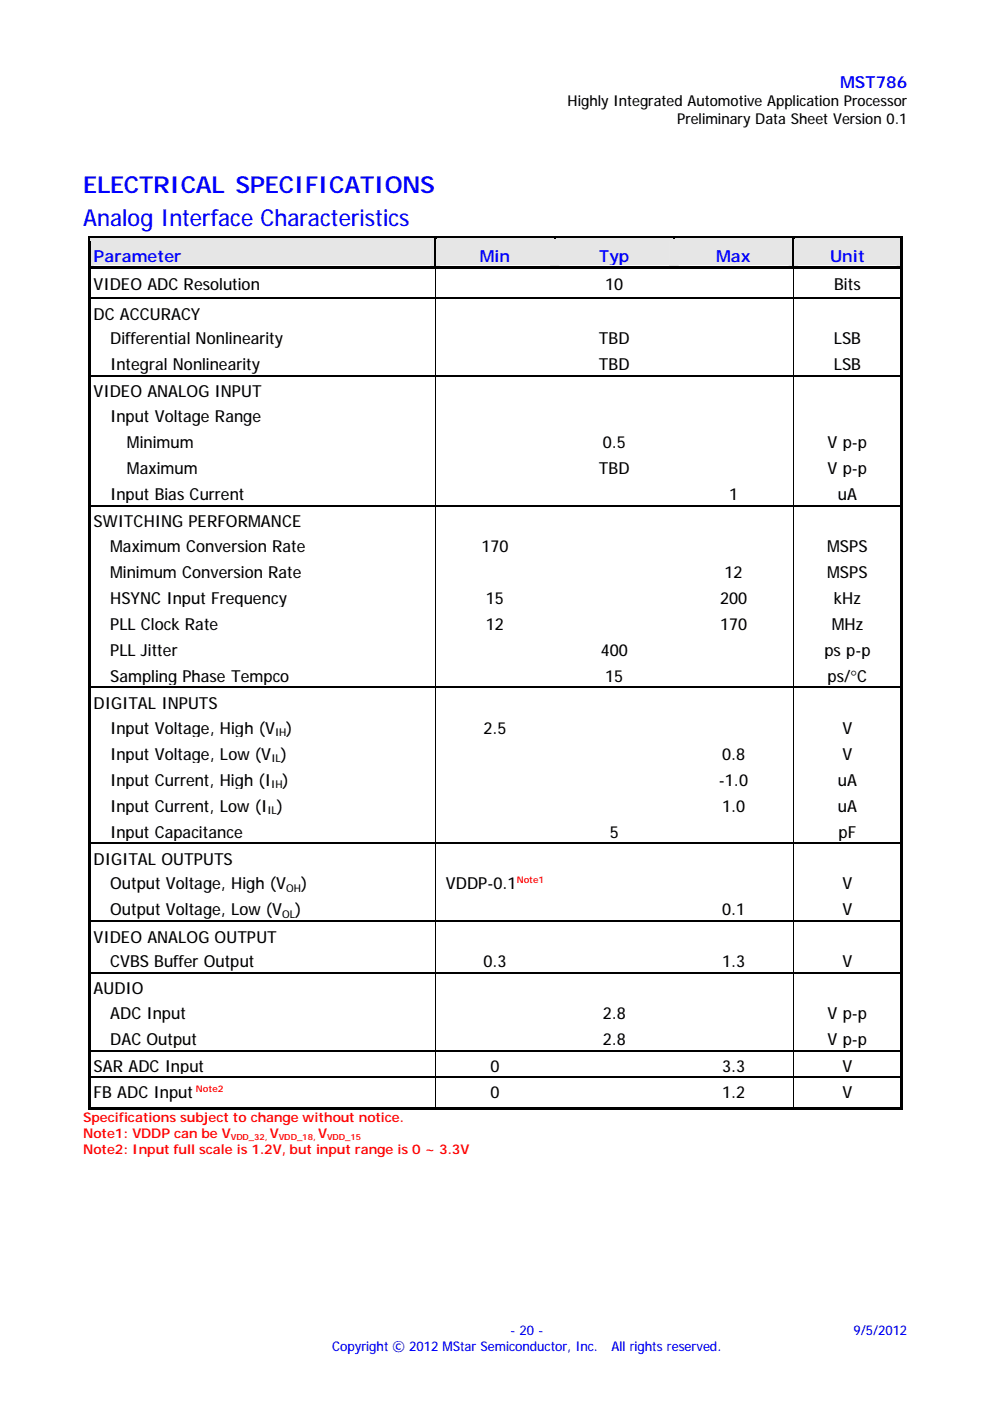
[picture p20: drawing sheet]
<svg xmlns="http://www.w3.org/2000/svg" width="210mm" height="297mm" viewBox="0 0 210 297" stroke-linecap="round" stroke-linejoin="round" font-family="sans-serif">
<defs><g id="words">
<g font-size="5" fill="#00f">
<text x="17.6" y="40.9">ELECTRICAL SPECIFICATIONS</text>
<text x="17.6" y="47.9">Analog Interface Characteristics</text>
</g>
<g font-size="3.5" fill="#00f">
<text x="178.1" y="18.6">MST786</text>
<text x="19.9" y="55.7">Parameter</text>
<text x="101.7" y="55.7">Min</text>
<text x="127" y="55.7">Typ</text>
<text x="151.8" y="55.7">Max</text>
<text x="176" y="55.7">Unit</text>
</g>
<g font-size="3.5">
<text x="19.9" y="61.5">VIDEO ADC Resolution</text>
<text x="128.3" y="61.5">10</text>
<text x="176.9" y="61.5">Bits</text>
<text x="19.9" y="67.8">DC ACCURACY</text>
<text x="23.4" y="73">Differential Nonlinearity</text>
<text x="127" y="73">TBD</text>
<text x="176.8" y="73">LSB</text>
<text x="23.4" y="78.5">Integral Nonlinearity</text>
<text x="127" y="78.5">TBD</text>
<text x="176.8" y="78.5">LSB</text>
<text x="19.9" y="84.3">VIDEO ANALOG INPUT</text>
<text x="23.4" y="89.5">Input Voltage Range</text>
<text x="26.9" y="95">Minimum</text>
<text x="127.8" y="95">0.5</text>
<text x="175.5" y="95">V p-p</text>
<text x="26.9" y="100.5">Maximum</text>
<text x="127" y="100.5">TBD</text>
<text x="175.5" y="100.5">V p-p</text>
<text x="23.4" y="106">Input Bias Current</text>
<text x="154.6" y="106">1</text>
<text x="177.6" y="106">uA</text>
<text x="19.9" y="111.8">SWITCHING PERFORMANCE</text>
<text x="23.4" y="117">Maximum Conversion Rate</text>
<text x="102.1" y="117">170</text>
<text x="175.4" y="117">MSPS</text>
<text x="23.4" y="122.5">Minimum Conversion Rate</text>
<text x="153.6" y="122.5">12</text>
<text x="175.4" y="122.5">MSPS</text>
<text x="23.4" y="128">HSYNC Input Frequency</text>
<text x="103" y="128">15</text>
<text x="152.7" y="128">200</text>
<text x="176.8" y="128">kHz</text>
<text x="23.4" y="133.5">PLL Clock Rate</text>
<text x="103" y="133.5">12</text>
<text x="152.7" y="133.5">170</text>
<text x="176.4" y="133.5">MHz</text>
<text x="23.4" y="139.1">PLL Jitter</text>
<text x="127.4" y="139.1">400</text>
<text x="174.8" y="139.1">ps p-p</text>
<text x="23.4" y="144.6">Sampling Phase Tempco</text>
<text x="128.3" y="144.6">15</text>
<text x="175.5" y="144.6">ps/°C</text>
<text x="19.9" y="150.3">DIGITAL INPUTS</text>
<text x="23.4" y="155.6">Input Voltage, High (V )</text>
<text x="102.5" y="155.6">2.5</text>
<text x="178.6" y="155.6">V</text>
<text x="23.4" y="161.1">Input Voltage, Low (V )</text>
<text x="153.1" y="161.1">0.8</text>
<text x="178.6" y="161.1">V</text>
<text x="23.4" y="166.6">Input Current, High (I )</text>
<text x="152.4" y="166.6">-1.0</text>
<text x="177.6" y="166.6">uA</text>
<text x="23.4" y="172.1">Input Current, Low (I )</text>
<text x="153.1" y="172.1">1.0</text>
<text x="177.6" y="172.1">uA</text>
<text x="23.4" y="177.6">Input Capacitance</text>
<text x="129.3" y="177.6">5</text>
<text x="177.8" y="177.6">pF</text>
<text x="19.9" y="183.3">DIGITAL OUTPUTS</text>
<text x="23.4" y="188.6">Output Voltage, High (V</text>
<text x="63.8" y="188.6">)</text>
<text x="94.5" y="188.6">VDDP-0.1</text>
<text x="178.6" y="188.6">V</text>
<text x="23.4" y="194.1">Output Voltage, Low (V</text>
<text x="62.6" y="194.1">)</text>
<text x="153.1" y="194.1">0.1</text>
<text x="178.6" y="194.1">V</text>
<text x="19.9" y="199.8">VIDEO ANALOG OUTPUT</text>
<text x="23.4" y="205.1">CVBS Buffer Output</text>
<text x="102.5" y="205.1">0.3</text>
<text x="153.1" y="205.1">1.3</text>
<text x="178.6" y="205.1">V</text>
<text x="19.9" y="210.8">AUDIO</text>
<text x="23.4" y="216.1">ADC Input</text>
<text x="23.4" y="221.6">DAC Output</text>
<text x="127.8" y="216.1">2.8</text>
<text x="127.8" y="221.6">2.8</text>
<text x="175.5" y="216.1">V p-p</text>
<text x="175.5" y="221.6">V p-p</text>
<text x="19.9" y="227.4">SAR ADC Input</text>
<text x="104" y="227.4">0</text>
<text x="153.1" y="227.4">3.3</text>
<text x="178.6" y="227.4">V</text>
<text x="19.9" y="232.9">FB ADC Input</text>
<text x="104" y="232.9">0</text>
<text x="153.1" y="232.9">1.2</text>
<text x="178.6" y="232.9">V</text>
</g>
<g font-size="3.2">
<text x="120.4" y="22.5">Highly Integrated Automotive Application Processor</text>
<text x="143.6" y="26.3">Preliminary Data Sheet Version 0.1</text>
</g>
<g font-size="2.8" fill="#f00">
<text x="17.6" y="238">Specifications subject to change without notice.</text>
<text x="17.6" y="241.4">Note1: VDDP can be V</text>
<text x="17.6" y="244.8">Note2: Input full scale is 1.2V, but input range is 0 ~ 3.3V</text>
<text x="57.2" y="241.4">V</text>
<text x="67.4" y="241.4">V</text>
</g>
<g font-size="2.8" fill="#00f">
<text x="70.4" y="286.4">Copyright © 2012 MStar Semiconductor, Inc.</text>
<text x="108.2" y="283">- 20 -</text>
<text x="129.7" y="286.4">All rights reserved.</text>
<text x="180.9" y="283">9/5/2012</text>
</g>
<g font-size="2.3">
<text x="57.5" y="161.6">IL</text>
<text x="58.3" y="156.1">IH</text>
<text x="57.5" y="167.1">IH</text>
<text x="56.7" y="172.6">IL</text>
<text x="60.7" y="189.1">OH</text>
<text x="59.9" y="194.6">OL</text>
</g>
<g font-size="1.9" fill="#f00">
<text x="109.6" y="187.2">Note1</text>
<text x="41.5" y="231.5">Note2</text>
</g>
<g font-size="1.8" fill="#f00">
<text x="48.9" y="241.7">VDD_32,</text>
<text x="59.1" y="241.7">VDD_18,</text>
<text x="69.3" y="241.7">VDD_15</text>
</g>
</g></defs>
<g fill="#e6e6e6">
<path d="M19.1 50.6h73.1v6h-73.1z"/>
<path d="M19.9 51.1h71.3v5h-71.3z"/>
<path d="M92.4 50.6h25.2v6h-25.2z"/>
<path d="M93.3 51.1h23.3v5h-23.3z"/>
<path d="M117.3 50.6h25.6v6h-25.6z"/>
<path d="M118.6 51.1h23.3v5h-23.3z"/>
<path d="M142.6 50.6h25.5v6h-25.5z"/>
<path d="M143.9 51.1h23.3v5h-23.3z"/>
<path d="M168.3 50.6h22.6v6h-22.6z"/>
<path d="M169.2 51.1h20.9v5h-20.9z"/>
</g>
<path d="M18.6 50.1h.5v1h-.5zM18.6 50.1h.5v.5h-.5zM19.1 50.1h73.1v.5h-73.1z" fill="#000"/>
<g fill="#e6e6e6">
<path d="M19.1 50.6h73.1v.5h-73.1z"/>
<path d="M92.4 50.6h.3v.5h-.3z"/>
</g>
<path d="M92.2 50.6h.2v.5h-.2zM92.2 50.1h.5v.5h-.5zM92.7 50.1h24.8v.5h-24.8z" fill="#000"/>
<g fill="#e6e6e6">
<path d="M92.7 50.6h24.8v.5h-24.8z"/>
<path d="M117.5 50.6h.5v.5h-.5z"/>
</g>
<path d="M117.5 50.1h.5v.5h-.5zM118 50.1h24.7v.5h-24.7z" fill="#000"/>
<g fill="#e6e6e6">
<path d="M118 50.6h24.7v.5h-24.7z"/>
<path d="M142.7 50.6h.6v.5h-.6z"/>
</g>
<path d="M142.7 50.1h.6v.5h-.6zM143.3 50.1h24.8v.5h-24.8z" fill="#000"/>
<g fill="#e6e6e6">
<path d="M143.3 50.6h24.8v.5h-24.8z"/>
<path d="M168.3 50.6h.3v.5h-.3z"/>
</g>
<path d="M168.1 50.6h.2v.5h-.2zM168.1 50.1h.5v.5h-.5zM168.6 50.1h22.3v.5h-22.3z" fill="#000"/>
<path d="M168.6 50.6h22.3v.5h-22.3z" fill="#e6e6e6"/>
<g fill="#000">
<path d="M18.6 51.1h.5v5.4h-.5zM18.6 56.5h.5v1.1h-.5zM19.1 56.5h73.1v.6h-73.1zM92.2 56.5h.5v.6h-.5zM92.2 57.1h.2v.5h-.2zM92.4 56.5h.5v.6h-.5zM92.9 56.5h24.6v.6h-24.6zM117.5 56.5h.5v.6h-.5zM118 56.5h24.7v.6h-24.7zM142.7 56.5h.6v.6h-.6zM143.3 56.5h24.8v.6h-24.8zM168.1 56.5h.5v.6h-.5z"/>
<path d="M168.1 57.1h.2v.5h-.2zM168.3 56.5h.5v.6h-.5zM168.8 56.5h22.1v.6h-22.1zM190.9 50.1h.5v1h-.5zM190.9 50.1h.5v.5h-.5zM190.9 51.1h.5v5.4h-.5zM190.9 56.5h.5v1.1h-.5zM18.6 57.6h.5v5.5h-.5zM18.6 63.1h.5v.7h-.5zM18.6 63.8h.5v4.8h-.5zM18.6 68.6h.5v.5h-.5zM18.6 69.1h.5v5h-.5z"/>
<path d="M18.6 74.1h.5v.5h-.5zM18.6 74.6h.5v5h-.5zM92.2 63.3h.2v.5h-.2zM92.2 63.1h.3v.2h-.3zM92.2 68.6h.2v.5h-.2zM92.2 74.1h.2v.5h-.2zM92.2 79.6h.3v.2h-.3zM117.5 63.1h.2v.2h-.2zM117.5 79.6h.2v.2h-.2zM142.7 63.1h.3v.2h-.3zM142.7 79.6h.3v.2h-.3zM168.1 63.3h.2v.5h-.2z"/>
<path d="M168.1 63.1h.3v.2h-.3zM168.1 68.6h.2v.5h-.2zM168.1 74.1h.2v.5h-.2zM168.1 79.6h.3v.2h-.3zM190.9 57.6h.5v5.5h-.5zM190.9 63.1h.5v.7h-.5zM190.9 63.8h.5v4.8h-.5zM190.9 68.6h.5v.5h-.5zM190.9 69.1h.5v5h-.5zM190.9 74.1h.5v.5h-.5zM190.9 74.6h.5v5h-.5zM18.6 79.6h.5v.7h-.5z"/>
<path d="M18.6 80.3h.5v4.8h-.5zM18.6 85.1h.5v.5h-.5zM18.6 85.6h.5v5h-.5zM18.6 90.6h.5v.5h-.5zM18.6 91.1h.5v5h-.5zM18.6 96.1h.5v.5h-.5zM92.2 79.8h.2v.5h-.2zM92.2 85.1h.2v.5h-.2zM92.2 90.6h.2v.5h-.2zM92.2 96.1h.2v.5h-.2zM168.1 79.8h.2v.5h-.2zM168.1 85.1h.2v.5h-.2z"/>
<path d="M168.1 90.6h.2v.5h-.2zM168.1 96.1h.2v.5h-.2zM190.9 79.6h.5v.7h-.5zM190.9 80.3h.5v4.8h-.5zM190.9 85.1h.5v.5h-.5zM190.9 85.6h.5v5h-.5zM190.9 90.6h.5v.5h-.5zM190.9 91.1h.5v5h-.5zM190.9 96.1h.5v.5h-.5zM18.6 96.6h.5v5h-.5zM18.6 101.6h.5v.5h-.5zM18.6 102.1h.5v5h-.5z"/>
<path d="M18.6 107.1h.5v.8h-.5zM18.6 107.9h.5v4.7h-.5zM18.6 112.6h.5v.5h-.5zM18.6 113.1h.5v5h-.5zM18.6 118.1h.5v.5h-.5zM92.2 101.6h.2v.5h-.2zM92.2 107.3h.2v.6h-.2zM92.2 107.1h.3v.2h-.3zM92.2 112.6h.2v.5h-.2zM92.2 118.1h.2v.5h-.2zM117.5 107.1h.2v.2h-.2zM142.7 107.1h.3v.2h-.3z"/>
<path d="M168.1 101.6h.2v.5h-.2zM168.1 107.3h.2v.6h-.2zM168.1 107.1h.3v.2h-.3zM168.1 112.6h.2v.5h-.2zM168.1 118.1h.2v.5h-.2zM190.9 96.6h.5v5h-.5zM190.9 101.6h.5v.5h-.5zM190.9 102.1h.5v5h-.5zM190.9 107.1h.5v.8h-.5zM190.9 107.9h.5v4.7h-.5zM190.9 112.6h.5v.5h-.5zM190.9 113.1h.5v5h-.5z"/>
<path d="M190.9 118.1h.5v.5h-.5zM18.6 118.6h.5v5h-.5zM18.6 123.6h.5v.5h-.5zM18.6 124.1h.5v5h-.5zM18.6 129.1h.5v.5h-.5zM18.6 129.6h.5v5h-.5zM18.6 134.6h.5v.5h-.5zM92.2 123.6h.2v.5h-.2zM92.2 129.1h.2v.5h-.2zM92.2 134.6h.2v.5h-.2zM168.1 123.6h.2v.5h-.2zM168.1 129.1h.2v.5h-.2z"/>
<path d="M168.1 134.6h.2v.5h-.2zM190.9 118.6h.5v5h-.5zM190.9 123.6h.5v.5h-.5zM190.9 124.1h.5v5h-.5zM190.9 129.1h.5v.5h-.5zM190.9 129.6h.5v5h-.5zM190.9 134.6h.5v.5h-.5zM18.6 135.1h.5v5h-.5zM18.6 140.1h.5v.5h-.5zM18.6 140.6h.5v5h-.5zM18.6 145.6h.5v.8h-.5zM18.6 146.4h.5v4.7h-.5z"/>
<path d="M18.6 151.1h.5v.5h-.5zM18.6 151.6h.5v5h-.5zM18.6 156.6h.5v.5h-.5zM92.2 140.1h.2v.5h-.2zM92.2 145.9h.2v.5h-.2zM92.2 145.6h.3v.3h-.3zM92.2 151.1h.2v.5h-.2zM92.2 156.6h.2v.5h-.2zM117.5 145.6h.2v.3h-.2zM142.7 145.6h.3v.3h-.3zM168.1 140.1h.2v.5h-.2zM168.1 145.9h.2v.5h-.2z"/>
<path d="M168.1 145.6h.3v.3h-.3zM168.1 151.1h.2v.5h-.2zM168.1 156.6h.2v.5h-.2zM190.9 135.1h.5v5h-.5zM190.9 140.1h.5v.5h-.5zM190.9 140.6h.5v5h-.5zM190.9 145.6h.5v.8h-.5zM190.9 146.4h.5v4.7h-.5zM190.9 151.1h.5v.5h-.5zM190.9 151.6h.5v5h-.5zM190.9 156.6h.5v.5h-.5zM18.6 157.1h.5v5h-.5z"/>
<path d="M18.6 162.1h.5v.5h-.5zM18.6 162.6h.5v5h-.5zM18.6 167.6h.5v.5h-.5zM18.6 168.1h.5v5h-.5zM18.6 173.1h.5v.5h-.5zM18.6 173.6h.5v5h-.5zM18.6 178.6h.5v.8h-.5zM92.2 162.1h.2v.5h-.2zM92.2 167.6h.2v.5h-.2zM92.2 173.1h.2v.5h-.2zM92.2 178.9h.2v.5h-.2zM92.2 178.6h.3v.3h-.3z"/>
<path d="M117.5 178.6h.2v.3h-.2zM142.7 178.6h.3v.3h-.3zM168.1 162.1h.2v.5h-.2zM168.1 167.6h.2v.5h-.2zM168.1 173.1h.2v.5h-.2zM168.1 178.9h.2v.5h-.2zM168.1 178.6h.3v.3h-.3zM190.9 157.1h.5v5h-.5zM190.9 162.1h.5v.5h-.5zM190.9 162.6h.5v5h-.5zM190.9 167.6h.5v.5h-.5zM190.9 168.1h.5v5h-.5z"/>
<path d="M190.9 173.1h.5v.5h-.5zM190.9 173.6h.5v5h-.5zM190.9 178.6h.5v.8h-.5zM18.6 179.4h.5v4.7h-.5zM18.6 184.1h.5v.5h-.5zM18.6 184.6h.5v5h-.5zM18.6 189.6h.5v.5h-.5zM18.6 190.1h.5v5h-.5zM18.6 195.1h.5v.8h-.5zM92.2 184.1h.2v.5h-.2zM92.2 189.6h.2v.5h-.2zM92.2 195.4h.2v.5h-.2z"/>
<path d="M92.2 195.1h.3v.3h-.3zM117.5 195.1h.2v.3h-.2zM142.7 195.1h.3v.3h-.3zM168.1 184.1h.2v.5h-.2zM168.1 189.6h.2v.5h-.2zM168.1 195.4h.2v.5h-.2zM168.1 195.1h.3v.3h-.3zM190.9 179.4h.5v4.7h-.5zM190.9 184.1h.5v.5h-.5zM190.9 184.6h.5v5h-.5zM190.9 189.6h.5v.5h-.5zM190.9 190.1h.5v5h-.5z"/>
<path d="M190.9 195.1h.5v.8h-.5zM18.6 195.9h.5v4.7h-.5zM18.6 200.6h.5v.6h-.5zM18.6 201.2h.5v4.9h-.5zM18.6 206.1h.5v.8h-.5zM18.6 206.9h.5v4.8h-.5zM18.6 211.7h.5v.5h-.5zM18.6 212.2h.5v5h-.5zM18.6 217.2h.5v.5h-.5zM92.2 200.6h.2v.6h-.2zM92.2 206.4h.2v.5h-.2zM92.2 206.1h.3v.3h-.3z"/>
<path d="M92.2 211.7h.2v.5h-.2zM92.2 217.2h.2v.5h-.2zM117.5 206.1h.2v.3h-.2zM142.7 206.1h.3v.3h-.3zM168.1 200.6h.2v.6h-.2zM168.1 206.4h.2v.5h-.2zM168.1 206.1h.3v.3h-.3zM168.1 211.7h.2v.5h-.2zM168.1 217.2h.2v.5h-.2zM190.9 195.9h.5v4.7h-.5zM190.9 200.6h.5v.6h-.5zM190.9 201.2h.5v4.9h-.5z"/>
<path d="M190.9 206.1h.5v.8h-.5zM190.9 206.9h.5v4.8h-.5zM190.9 211.7h.5v.5h-.5zM190.9 212.2h.5v5h-.5zM190.9 217.2h.5v.5h-.5zM18.6 217.7h.5v5h-.5zM18.6 222.7h.5v.7h-.5zM18.6 223.4h.5v4.8h-.5zM18.6 228.2h.5v.7h-.5zM18.6 228.9h.5v5.8h-.5zM18.6 234.7h.5v.5h-.5zM19.1 234.7h73.1v.5h-73.1z"/>
<path d="M92.2 222.9h.2v.5h-.2zM92.2 222.7h.3v.2h-.3zM92.2 228.4h.2v.5h-.2zM92.2 228.2h.3v.2h-.3zM92.2 234.7h.5v.5h-.5zM92.7 234.7h24.9v.5h-24.9zM117.3 234.7h.6v.5h-.6zM117.5 222.7h.2v.2h-.2zM117.5 228.2h.2v.2h-.2zM117.9 234.7h25v.5h-25zM142.6 234.7h.5v.5h-.5zM142.7 222.7h.3v.2h-.3z"/>
<path d="M142.7 228.2h.3v.2h-.3zM143.1 234.7h25v.5h-25zM168.1 222.9h.2v.5h-.2zM168.1 222.7h.3v.2h-.3zM168.1 228.4h.2v.5h-.2zM168.1 228.2h.3v.2h-.3zM168.1 234.7h.5v.5h-.5zM168.6 234.7h22.3v.5h-22.3zM190.9 217.7h.5v5h-.5zM190.9 222.7h.5v.7h-.5zM190.9 223.4h.5v4.8h-.5zM190.9 228.2h.5v.7h-.5z"/>
<path d="M190.9 228.9h.5v5.8h-.5zM190.9 234.7h.5v.5h-.5z"/>
</g>
<g fill="none" stroke="#000" stroke-width=".25">
<path d="M92.3 51.1v5.4M168.2 51.1v5.4M19.1 63.2h73.1M19.1 79.7h73.1M92.5 63.2h25M92.5 79.7h25M117.7 63.2h25M117.7 79.7h25M143 63.2h25.1M143 79.7h25.1M168.4 63.2h22.5M168.4 79.7h22.5"/>
<path d="M19.1 107.2h73.1M92.5 107.2h25M117.7 107.2h25M143 107.2h25.1M168.4 107.2h22.5M19.1 145.7h73.1M92.5 145.7h25M117.7 145.7h25M143 145.7h25.1M168.4 145.7h22.5M19.1 178.8h73.1M92.5 178.8h25"/>
<path d="M117.7 178.8h25M143 178.8h25.1M168.4 178.8h22.5M19.1 195.3h73.1M92.5 195.3h25M117.7 195.3h25M143 195.3h25.1M168.4 195.3h22.5M19.1 206.3h73.1M92.5 206.3h25M117.7 206.3h25M143 206.3h25.1"/>
<path d="M168.4 206.3h22.5M19.1 222.8h73.1M19.1 228.3h73.1M92.5 222.8h25M92.5 228.3h25M117.7 222.8h25M117.7 228.3h25M143 222.8h25.1M143 228.3h25.1M168.4 222.8h22.5M168.4 228.3h22.5"/>
</g>
<g fill="none" stroke="#000" stroke-width=".21">
<path d="M92.3 57.6v5.5M168.2 57.6v5.5M92.3 63.8v4.8M92.3 69.1v5M92.3 74.6v5M168.2 63.8v4.8M168.2 69.1v5M168.2 74.6v5M92.3 80.3v4.8M92.3 85.6v5M92.3 91.1v5M92.3 96.6v5"/>
<path d="M168.2 80.3v4.8M168.2 85.6v5M168.2 91.1v5M168.2 96.6v5M92.3 102.1v5M92.3 107.9v4.7M92.3 113.1v5M92.3 118.6v5M168.2 102.1v5M168.2 107.9v4.7M168.2 113.1v5M168.2 118.6v5"/>
<path d="M92.3 124.1v5M92.3 129.6v5M92.3 135.1v5M168.2 124.1v5M168.2 129.6v5M168.2 135.1v5M92.3 140.6v5M92.3 146.4v4.7M92.3 151.6v5M92.3 157.1v5M168.2 140.6v5M168.2 146.4v4.7"/>
<path d="M168.2 151.6v5M168.2 157.1v5M92.3 162.6v5M92.3 168.1v5M92.3 173.6v5M92.3 179.4v4.7M168.2 162.6v5M168.2 168.1v5M168.2 173.6v5M168.2 179.4v4.7M92.3 184.6v5M92.3 190.1v5"/>
<path d="M92.3 195.9v4.7M168.2 184.6v5M168.2 190.1v5M168.2 195.9v4.7M92.3 201.2v4.9M92.3 206.9v4.8M92.3 212.2v5M92.3 217.7v5M168.2 201.2v4.9M168.2 206.9v4.8M168.2 212.2v5M168.2 217.7v5"/>
<path d="M92.3 223.4v4.8M92.3 228.9v5.8M168.2 223.4v4.8M168.2 228.9v5.8"/>
</g>
<use href="#words"/>
</svg>
